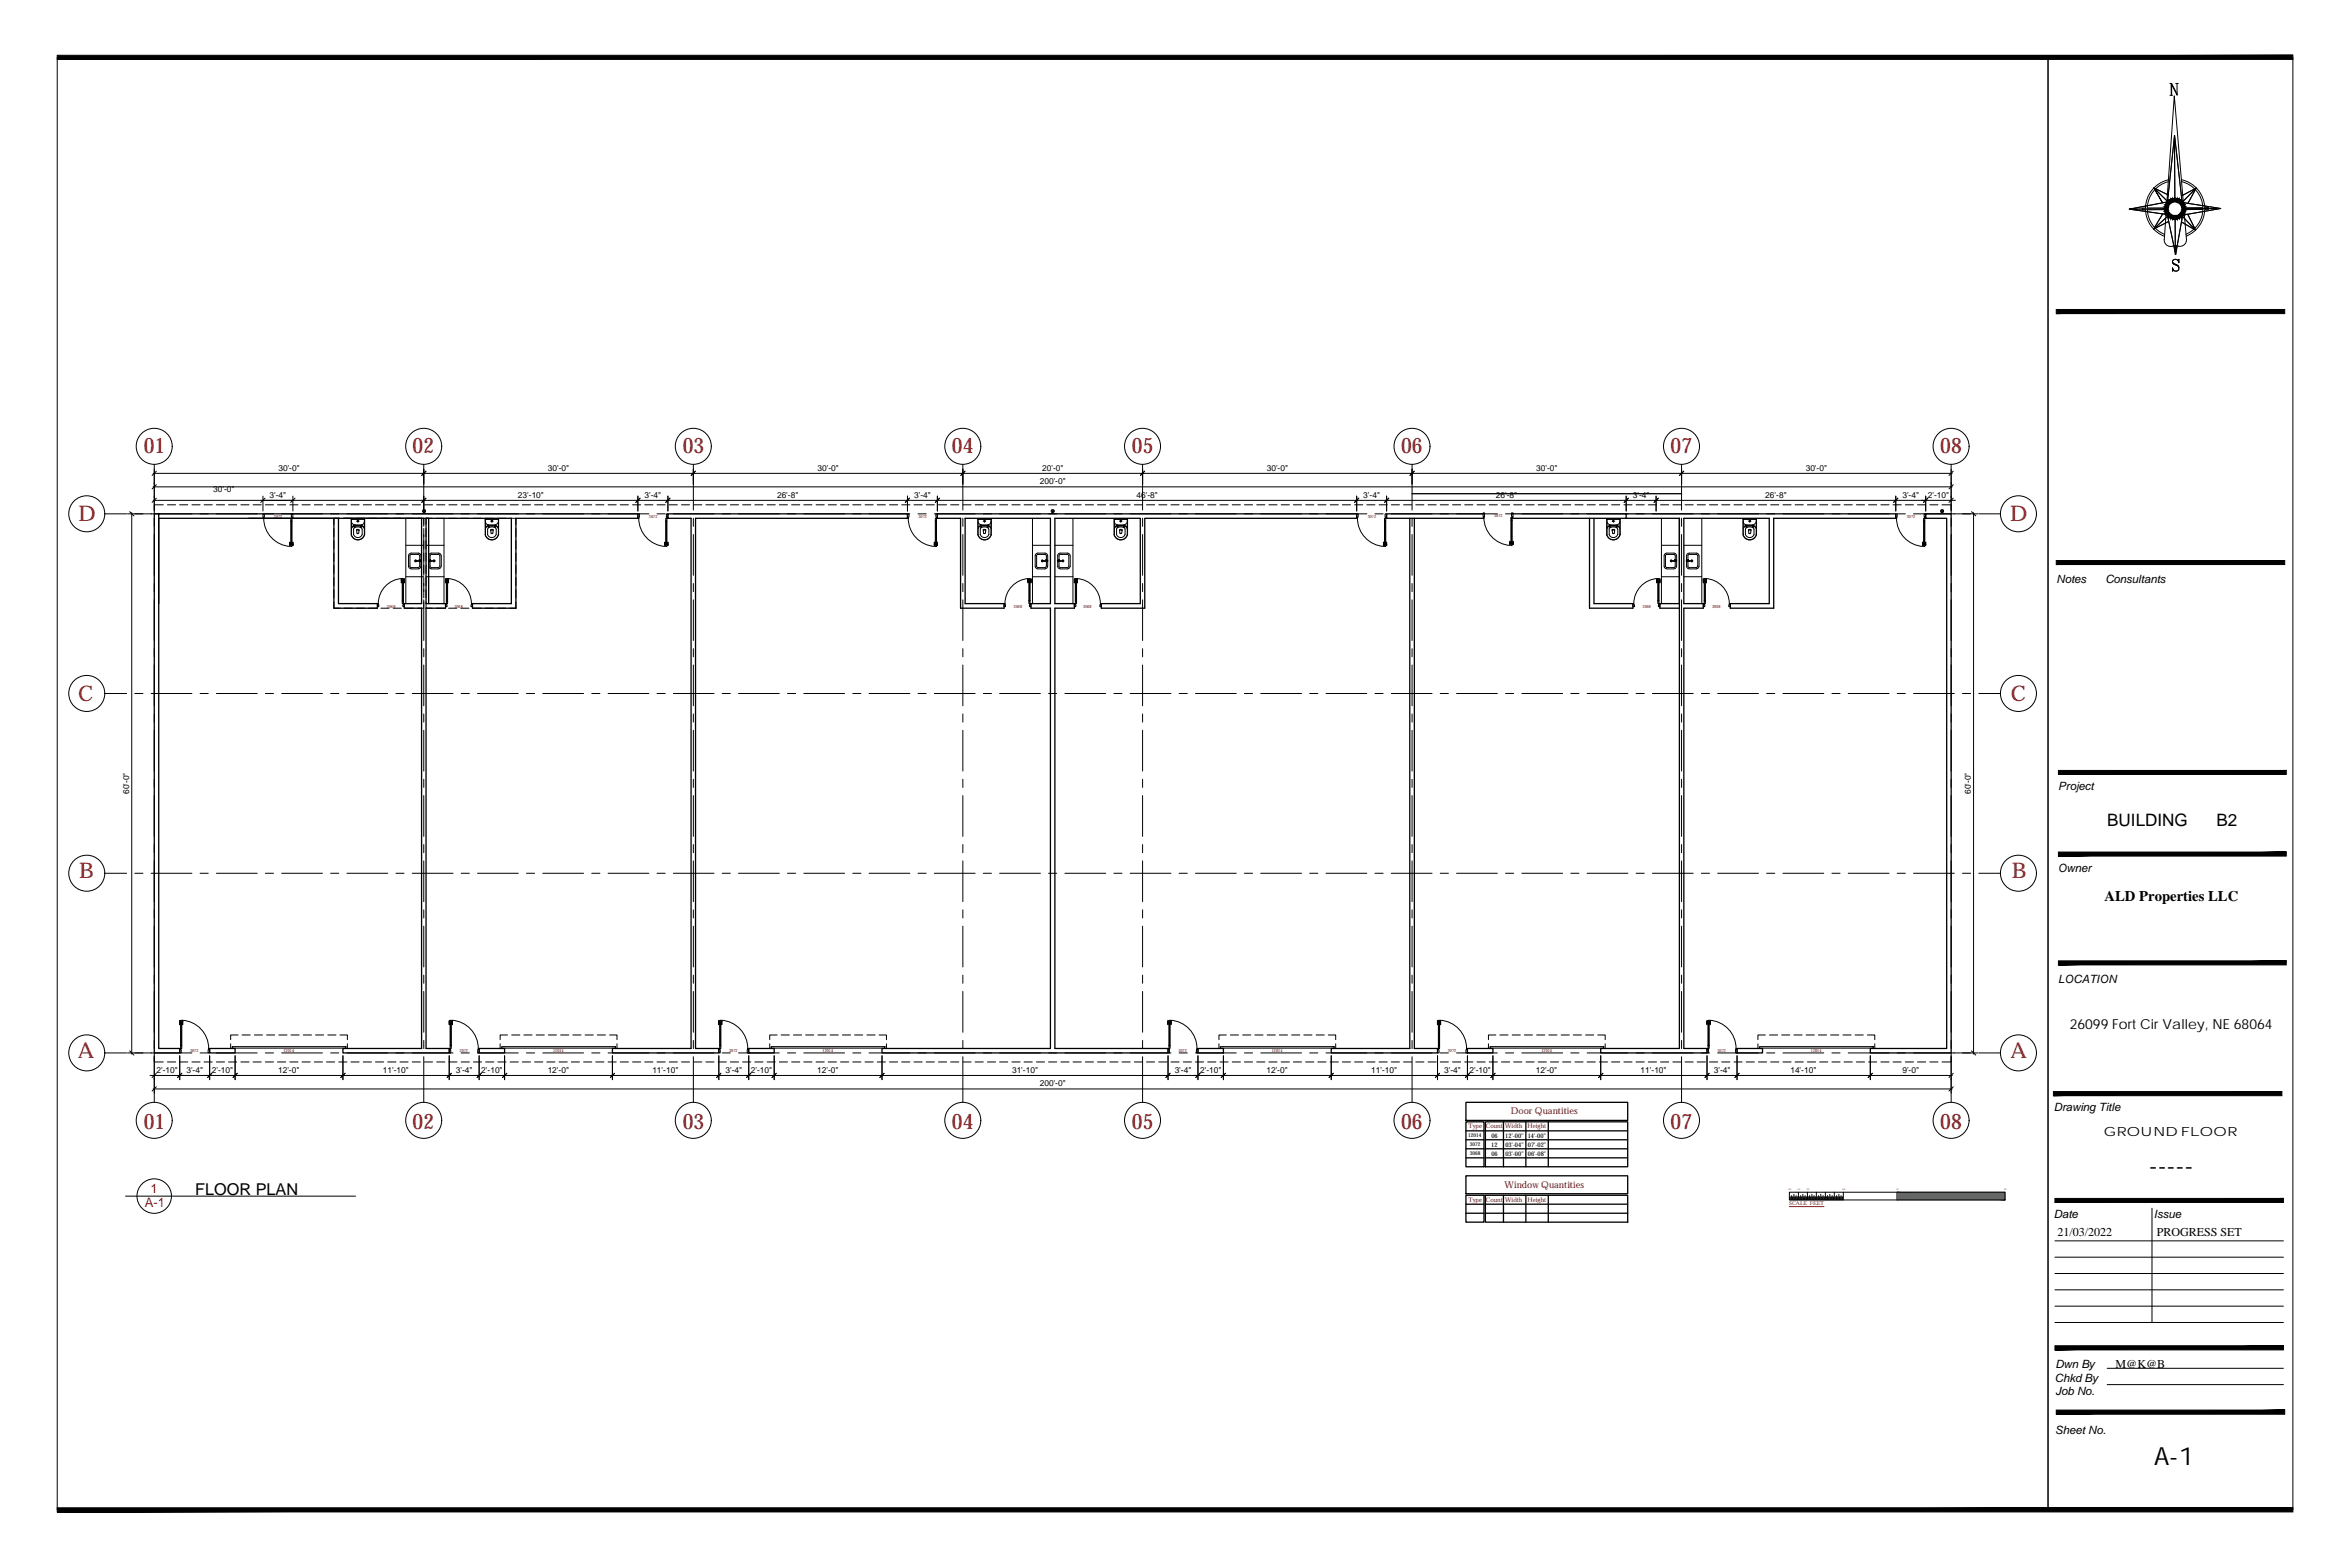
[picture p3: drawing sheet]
<svg xmlns="http://www.w3.org/2000/svg" width="914mm" height="610mm" viewBox="0 0 914 610" stroke-linecap="round" stroke-linejoin="round" font-family="sans-serif">
<defs><g id="words">
<text font-size="9.7" x="838.2" y="569.9">A-1</text>
<text font-size="9.5" x="836.1" y="456.6">-----</text>
<g font-size="8.4" fill="#991b1e">
<text x="56" y="176.1">01</text>
<text x="160.6" y="176.1">02</text>
<text x="265.6" y="176.1">03</text>
<text x="370.4" y="176.1">04</text>
<text x="440.4" y="176.2">05</text>
<text x="545.2" y="176.1">06</text>
<text x="650" y="176.1">07</text>
<text x="755" y="176.1">08</text>
<text x="30.5" y="202.7">D</text>
<text x="782.2" y="202.7">D</text>
<text x="30.4" y="272.8">C</text>
<text x="782.5" y="272.8">C</text>
<text x="30.8" y="341.8">B</text>
<text x="782.8" y="341.8">B</text>
<text x="30.3" y="411.6">A</text>
<text x="782.4" y="411.6">A</text>
<text x="56" y="439.2">01</text>
<text x="160.6" y="439.2">02</text>
<text x="265.6" y="439.2">03</text>
<text x="370.4" y="439.2">04</text>
<text x="440.4" y="439.2">05</text>
<text x="545.2" y="439.2">06</text>
<text x="650" y="439.2">07</text>
<text x="755" y="439.2">08</text>
</g>
<g font-size="6.7">
<text x="819.9" y="321.3">BUILDING</text>
<text x="862.4" y="321.3">B2</text>
</g>
<text font-size="6.3" x="75.9" y="464.7">FLOOR PLAN</text>
<text font-size="5.7" x="818.9" y="350.6">ALD Properties LLC</text>
<text font-size="5.4" x="805.3" y="400.2">26099 Fort Cir Valley, NE 68064</text>
<g font-size="5.1" fill="#991b1e">
<text x="58.5" y="464.1">1</text>
<text x="56.4" y="469.7">A-1</text>
</g>
<text font-size="4.9" x="818.6" y="442">GROUND FLOOR</text>
<g font-size="4.7">
<text x="800.5" y="480.8">21/03/2022</text>
<text x="839.2" y="480.7">PROGRESS SET</text>
<text x="823.2" y="532.2">M@K@B</text>
</g>
<g font-size="4.4">
<text x="800.2" y="226.9">Notes</text>
<text x="819.2" y="226.9">Consultants</text>
<text x="800.9" y="307.3">Project</text>
<text x="800.7" y="339">Owner</text>
<text x="800.9" y="382.5">LOCATION</text>
<text x="799.2" y="432.3">Drawing Title</text>
<text x="799.2" y="473.8">Date</text>
<text x="838.1" y="473.8">Issue</text>
<text x="799.8" y="532.1">Dwn By</text>
<text x="799.5" y="537.5">Chkd By</text>
<text x="799.8" y="542.8">Job No.</text>
<text x="799.7" y="557.9">Sheet No.</text>
</g>
<g font-size="3.7" fill="#991b1e">
<text x="587.8" y="433.4">Door Quantities</text>
<text x="585.5" y="462">Window Quantities</text>
</g>
<g font-size="3.3">
<text x="108.3" y="183.1">30'-0&quot;</text>
<text x="213.2" y="183.1">30'-0&quot;</text>
<text x="318.1" y="183.1">30'-0&quot;</text>
<text x="405.5" y="183.1">20'-0&quot;</text>
<text x="492.9" y="183.1">30'-0&quot;</text>
<text x="597.7" y="183.1">30'-0&quot;</text>
<text x="702.6" y="183.1">30'-0&quot;</text>
<text x="83" y="191.5">30'-0&quot;</text>
<text x="404.6" y="188.4">200'-0&quot;</text>
<text x="104.9" y="193.6">3'-4&quot;</text>
<text x="201.5" y="193.6">23'-10&quot;</text>
<text x="250.8" y="193.6">3'-4&quot;</text>
<text x="302.3" y="193.6">26'-8&quot;</text>
<text x="355.7" y="193.6">3'-4&quot;</text>
<text x="442.2" y="193.6">46'-8&quot;</text>
<text x="530.5" y="193.6">3'-4&quot;</text>
<text x="582" y="193.6">26'-8&quot;</text>
<text x="635.3" y="193.6">3'-4&quot;</text>
<text x="686.9" y="193.6">26'-8&quot;</text>
<text x="740.2" y="193.6">3'-4&quot;</text>
<text x="750.1" y="193.6">2'-10&quot;</text>
<text x="50.3" y="308.9" transform="rotate(-90 50.3 308.9)">60'-0&quot;</text>
<text x="766.9" y="308.9" transform="rotate(-90 766.9 308.9)">60'-0&quot;</text>
<text x="60.9" y="417.4">2'-10&quot;</text>
<text x="72.5" y="417.4">3'-4&quot;</text>
<text x="82.4" y="417.4">2'-10&quot;</text>
<text x="108.2" y="417.4">12'-0&quot;</text>
<text x="149" y="417.4">11'-10&quot;</text>
<text x="177.4" y="417.4">3'-4&quot;</text>
<text x="187.3" y="417.4">2'-10&quot;</text>
<text x="213.1" y="417.4">12'-0&quot;</text>
<text x="253.8" y="417.4">11'-10&quot;</text>
<text x="282.3" y="417.4">3'-4&quot;</text>
<text x="292.2" y="417.4">2'-10&quot;</text>
<text x="318" y="417.4">12'-0&quot;</text>
<text x="393.8" y="417.4">31'-10&quot;</text>
<text x="457.1" y="417.4">3'-4&quot;</text>
<text x="467" y="417.4">2'-10&quot;</text>
<text x="492.8" y="417.4">12'-0&quot;</text>
<text x="533.5" y="417.4">11'-10&quot;</text>
<text x="561.9" y="417.4">3'-4&quot;</text>
<text x="571.8" y="417.4">2'-10&quot;</text>
<text x="597.6" y="417.4">12'-0&quot;</text>
<text x="638.4" y="417.4">11'-10&quot;</text>
<text x="666.8" y="417.4">3'-4&quot;</text>
<text x="696.6" y="417.4">14'-10&quot;</text>
<text x="740.2" y="417.4">9'-0&quot;</text>
<text x="404.6" y="422.6">200'-0&quot;</text>
</g>
<g font-size="2.5" fill="#991b1e">
<text x="571.4" y="439">Type</text>
<text x="578.1" y="439">Count</text>
<text x="585.7" y="439">Width</text>
<text x="594.4" y="439">Height</text>
<text x="571.4" y="467.5">Type</text>
<text x="578.1" y="467.5">Count</text>
<text x="585.7" y="467.5">Width</text>
<text x="594.4" y="467.5">Height</text>
</g>
<g font-size="2.5">
<text x="580.3" y="442.6">06</text>
<text x="585.7" y="442.6">12'-00''</text>
<text x="594.4" y="442.6">14'-00''</text>
<text x="580.2" y="446.1">12</text>
<text x="580.3" y="449.6">06</text>
<text x="585.8" y="446">03'-04''</text>
<text x="585.8" y="449.5">03'-00''</text>
<text x="594.5" y="446">07'-02''</text>
<text x="594.5" y="449.5">06'-08''</text>
</g>
<g font-size="2.1">
<text x="571.3" y="442.3">12014</text>
<text x="571.9" y="445.8">3072</text>
<text x="571.9" y="449.3">3068</text>
</g>
<text font-size="2.1" fill="#991b1e" x="696.2" y="468.8">SCALE FEET</text>
<g font-size="1.7" fill="#991b1e">
<text x="106.6" y="201.4">3072</text>
<text x="252.5" y="201.4">3072</text>
<text x="357.4" y="201.4">3072</text>
<text x="532.2" y="201.4">3072</text>
<text x="581.4" y="201">3072</text>
<text x="741.9" y="201.4">3072</text>
<text x="150.6" y="236.6">3068</text>
<text x="176.8" y="236.6">3068</text>
<text x="394.4" y="236.6">3068</text>
<text x="421.5" y="236.6">3068</text>
<text x="639.1" y="236.6">3068</text>
<text x="666.2" y="236.6">3068</text>
<text x="74" y="409.3">3072</text>
<text x="110.3" y="409.3">12014</text>
<text x="178.8" y="409.3">3072</text>
<text x="215.2" y="409.3">12014</text>
<text x="283.7" y="409.3">3072</text>
<text x="320.1" y="409.3">12014</text>
<text x="458.5" y="409.3">3072</text>
<text x="494.9" y="409.3">12014</text>
<text x="563.4" y="409.3">3072</text>
<text x="599.8" y="409.3">12014</text>
<text x="668.3" y="409.3">3072</text>
<text x="704.6" y="409.3">12014</text>
</g>
<g font-size=".8" fill="#991b1e">
<text x="696" y="462.7">0.0</text>
<text x="699.4" y="462.7">1.0'</text>
<text x="703" y="462.7">2.0'</text>
<text x="717" y="462.7">6.0'</text>
<text x="737.9" y="462.7">12'</text>
<text x="779.9" y="462.7">24'</text>
</g>
</g></defs>
<!-- layer: axis -->
<g fill="none" stroke="#000" stroke-width=".39">
<path d="M40.8 199.9h8.5M52.5 199.9h3.1M58.8 199.9h15.9M60 180.6v17.8M77.9 199.9h3.1M84.2 199.9h15.9M103.3 199.9h3.1M109.6 199.9h15.9M128.7 199.9h3.1M135 199.9h15.9M154.1 199.9h3.1M160.4 199.9h15.9"/>
<path d="M164.9 180.6v17.8M179.5 199.9h3.1M185.8 199.9h15.9M204.9 199.9h3.1M211.2 199.9h15.9M230.3 199.9h3.1M236.6 199.9h15.9M255.7 199.9h3.1M262 199.9h15.8M269.8 180.6v17.8M281 199.9h3.2M287.4 199.9h15.8"/>
<path d="M306.4 199.9h3.2M312.8 199.9h15.8M331.8 199.9h3.2M338.2 199.9h15.8M357.2 199.9h3.2M363.6 199.9h15.8M374.7 180.6v17.8M382.6 199.9h3.2M389 199.9h15.8M408 199.9h3.2M414.4 199.9h15.8M433.4 199.9h3.2"/>
<path d="M439.8 199.9h15.8M444.6 180.6v17.8M458.8 199.9h3.2M465.2 199.9h15.8M484.2 199.9h3.2M490.6 199.9h15.8M509.6 199.9h3.2M516 199.9h15.8M535 199.9h3.2M541.4 199.9h15.8M549.4 180.6v17.8M560.4 199.9h3.2"/>
<path d="M566.8 199.9h15.8M585.8 199.9h3.2M592.2 199.9h15.8M611.2 199.9h3.2M617.6 199.9h15.8M636.6 199.9h3.2M643 199.9h15.8M654.3 180.6v17.8M662 199.9h3.2M668.4 199.9h15.8M687.4 199.9h3.2M693.8 199.9h15.8"/>
<path d="M712.8 199.9h3.2M719.2 199.9h15.8M738.2 199.9h3.2M744.6 199.9h15.8M759.2 180.6v17.8M763.6 199.9h3.2M770 199.9h8.4M60 201.6v3.2M60 207.9v15.9M164.9 201.6v3.2M164.9 207.9v15.9M269.8 201.6v3.2"/>
<path d="M269.8 207.9v15.9M374.7 201.6v3.2M374.7 207.9v15.9M444.6 201.6v3.2M444.6 207.9v15.9M549.4 201.6v3.2M549.4 207.9v15.9M654.3 201.6v3.2M654.3 207.9v15.9M759.2 201.6v3.2M759.2 207.9v15.9M60 227v3.2"/>
<path d="M60 233.3v15.9M164.9 227v3.2M164.9 233.3v15.9M269.8 227v3.2M269.8 233.3v15.9M374.7 227v3.2M374.7 233.3v15.9M444.6 227v3.2M444.6 233.3v15.9M549.4 227v3.2M549.4 233.3v15.9M654.3 227v3.2"/>
<path d="M654.3 233.3v15.9M759.2 227v3.2M759.2 233.3v15.9M60 252.3v3.2M60 258.7v15.9M164.9 252.3v3.2M164.9 258.7v15.9M269.8 252.3v3.2M269.8 258.7v15.9M374.7 252.3v3.2M374.7 258.7v15.9M444.6 252.3v3.2"/>
<path d="M444.6 258.7v15.9M549.4 252.3v3.2M549.4 258.7v15.9M654.3 252.3v3.2M654.3 258.7v15.9M759.2 252.3v3.2M759.2 258.7v15.9M40.8 269.8h8.5M52.5 269.8h3.1M58.8 269.8h15.9M60 277.7v3.2M77.9 269.8h3.1"/>
<path d="M84.2 269.8h15.9M103.3 269.8h3.1M109.6 269.8h15.9M128.7 269.8h3.1M135 269.8h15.9M154.1 269.8h3.1M160.4 269.8h15.9M164.9 277.7v3.2M179.5 269.8h3.1M185.8 269.8h15.9M204.9 269.8h3.1M211.2 269.8h15.9"/>
<path d="M230.3 269.8h3.1M236.6 269.8h15.9M255.7 269.8h3.1M262 269.8h15.8M269.8 277.7v3.2M281 269.8h3.2M287.4 269.8h15.8M306.4 269.8h3.2M312.8 269.8h15.8M331.8 269.8h3.2M338.2 269.8h15.8M357.2 269.8h3.2"/>
<path d="M363.6 269.8h15.8M374.7 277.7v3.2M382.6 269.8h3.2M389 269.8h15.8M408 269.8h3.2M414.4 269.8h15.8M433.4 269.8h3.2M439.8 269.8h15.8M444.6 277.7v3.2M458.8 269.8h3.2M465.2 269.8h15.8M484.2 269.8h3.2"/>
<path d="M490.6 269.8h15.8M509.6 269.8h3.2M516 269.8h15.8M535 269.8h3.2M541.4 269.8h15.8M549.4 277.7v3.2M560.4 269.8h3.2M566.8 269.8h15.8M585.8 269.8h3.2M592.2 269.8h15.8M611.2 269.8h3.2M617.6 269.8h15.8"/>
<path d="M636.6 269.8h3.2M643 269.8h15.8M654.3 277.7v3.2M662 269.8h3.2M668.4 269.8h15.8M687.4 269.8h3.2M693.8 269.8h15.8M712.8 269.8h3.2M719.2 269.8h15.8M738.2 269.8h3.2M744.6 269.8h15.8M759.2 277.7v3.2"/>
<path d="M763.6 269.8h3.2M770 269.8h8.4M60 284.1v15.9M164.9 284.1v15.9M269.8 284.1v15.9M374.7 284.1v15.9M444.6 284.1v15.9M549.4 284.1v15.9M654.3 284.1v15.9M759.2 284.1v15.9M60 303.1v3.2M60 309.5v15.9"/>
<path d="M164.9 303.1v3.2M164.9 309.5v15.9M269.8 303.1v3.2M269.8 309.5v15.9M374.7 303.1v3.2M374.7 309.5v15.9M444.6 303.1v3.2M444.6 309.5v15.9M549.4 303.1v3.2M549.4 309.5v15.9M654.3 303.1v3.2M654.3 309.5v15.9"/>
<path d="M759.2 303.1v3.2M759.2 309.5v15.9M40.8 339.7h8.5M52.5 339.7h3.1M58.8 339.7h15.9M60 328.5v3.2M60 334.9v15.9M77.9 339.7h3.1M84.2 339.7h15.9M103.3 339.7h3.1M109.6 339.7h15.9M128.7 339.7h3.1"/>
<path d="M135 339.7h15.9M154.1 339.7h3.1M160.4 339.7h15.9M164.9 328.5v3.2M164.9 334.9v15.9M179.5 339.7h3.1M185.8 339.7h15.9M204.9 339.7h3.1M211.2 339.7h15.9M230.3 339.7h3.1M236.6 339.7h15.9M255.7 339.7h3.1"/>
<path d="M262 339.7h15.8M269.8 328.5v3.2M269.8 334.9v15.9M281 339.7h3.2M287.4 339.7h15.8M306.4 339.7h3.2M312.8 339.7h15.8M331.8 339.7h3.2M338.2 339.7h15.8M357.2 339.7h3.2M363.6 339.7h15.8M374.7 328.5v3.2"/>
<path d="M374.7 334.9v15.9M382.6 339.7h3.2M389 339.7h15.8M408 339.7h3.2M414.4 339.7h15.8M433.4 339.7h3.2M439.8 339.7h15.8M444.6 328.5v3.2M444.6 334.9v15.9M458.8 339.7h3.2M465.2 339.7h15.8M484.2 339.7h3.2"/>
<path d="M490.6 339.7h15.8M509.6 339.7h3.2M516 339.7h15.8M535 339.7h3.2M541.4 339.7h15.8M549.4 328.5v3.2M549.4 334.9v15.9M560.4 339.7h3.2M566.8 339.7h15.8M585.8 339.7h3.2M592.2 339.7h15.8M611.2 339.7h3.2"/>
<path d="M617.6 339.7h15.8M636.6 339.7h3.2M643 339.7h15.8M654.3 328.5v3.2M654.3 334.9v15.9M662 339.7h3.2M668.4 339.7h15.8M687.4 339.7h3.2M693.8 339.7h15.8M712.8 339.7h3.2M719.2 339.7h15.8M738.2 339.7h3.2"/>
<path d="M744.6 339.7h15.8M759.2 328.5v3.2M759.2 334.9v15.9M763.6 339.7h3.2M770 339.7h8.4M60 353.9v3.2M164.9 353.9v3.2M269.8 353.9v3.2M374.7 353.9v3.2M444.6 353.9v3.2M549.4 353.9v3.2M654.3 353.9v3.2"/>
<path d="M759.2 353.9v3.2M60 360.3v15.9M60 379.3v3.2M164.9 360.3v15.9M164.9 379.3v3.2M269.8 360.3v15.9M269.8 379.3v3.2M374.7 360.3v15.9M374.7 379.3v3.2M444.6 360.3v15.9M444.6 379.3v3.2M549.4 360.3v15.9"/>
<path d="M549.4 379.3v3.2M654.3 360.3v15.9M654.3 379.3v3.2M759.2 360.3v15.9M759.2 379.3v3.2M60 385.7v15.9M164.9 385.7v15.9M269.8 385.7v15.9M374.7 385.7v15.9M444.6 385.7v15.9M549.4 385.7v15.9M654.3 385.7v15.9"/>
<path d="M759.2 385.7v15.9M40.8 409.6h8.5M52.5 409.6h3.1M58.8 409.6h15.9M60 404.7v3.2M60 411.1v17.7M77.9 409.6h3.1M84.2 409.6h15.9M103.3 409.6h3.1M109.6 409.6h15.9M128.7 409.6h3.1M135 409.6h15.9"/>
<path d="M154.1 409.6h3.1M160.4 409.6h15.9M164.9 404.7v3.2M164.9 411.1v17.7M179.5 409.6h3.1M185.8 409.6h15.9M204.9 409.6h3.1M211.2 409.6h15.9M230.3 409.6h3.1M236.6 409.6h15.9M255.7 409.6h3.1M262 409.6h15.8"/>
<path d="M269.8 404.7v3.2M269.8 411.1v17.7M281 409.6h3.2M287.4 409.6h15.8M306.4 409.6h3.2M312.8 409.6h15.8M331.8 409.6h3.2M338.2 409.6h15.8M357.2 409.6h3.2M363.6 409.6h15.8M374.7 404.7v3.2M374.7 411.1v17.7"/>
<path d="M382.6 409.6h3.2M389 409.6h15.8M408 409.6h3.2M414.4 409.6h15.8M433.4 409.6h3.2M439.8 409.6h15.8M444.6 404.7v3.2M444.6 411.1v17.7M458.8 409.6h3.2M465.2 409.6h15.8M484.2 409.6h3.2M490.6 409.6h15.8"/>
<path d="M509.6 409.6h3.2M516 409.6h15.8M535 409.6h3.2M541.4 409.6h15.8M549.4 404.7v3.2M549.4 411.1v17.7M560.4 409.6h3.2M566.8 409.6h15.8M585.8 409.6h3.2M592.2 409.6h15.8M611.2 409.6h3.2M617.6 409.6h15.8"/>
<path d="M636.6 409.6h3.2M643 409.6h15.8M654.3 404.7v3.2M654.3 411.1v17.7M662 409.6h3.2M668.4 409.6h15.8M687.4 409.6h3.2M693.8 409.6h15.8M712.8 409.6h3.2M719.2 409.6h15.8M738.2 409.6h3.2M744.6 409.6h15.8"/>
<path d="M759.2 404.7v3.2M759.2 411.1v17.7M763.6 409.6h3.2M770 409.6h8.4"/>
</g>
<!-- layer: DOOR 1 -->
<g fill="none" stroke="#000" stroke-width=".39">
<path d="M102.3 199.9h.6l-.2 1.7h-.4zM113.4 199.9h.6v1.7h-.4v-.4h-.2zM248.2 199.9h.6l-.2 1.7h-.4zM259.3 199.9h.6v1.7h-.4l-.2-.4zM353.1 199.9h.6l-.3 1.7h-.3zM364.2 199.9h.5v1.7h-.3v-.4h-.2zM527.9 199.9h.6l-.3 1.7h-.3zM538.9 199.9h.6v1.7h-.3v-.4h-.3zM577.1 199.5h.5l-.2 1.8h-.3zM588.1 199.5h.6v1.8h-.3v-.5h-.3zM737.7 199.9h.5l-.2 1.7h-.3zM748.7 199.9h.6v1.7h-.3v-.4h-.3z"/>
<path d="M102.6 201.6a11 11 0 0 0 10.3 11M112.8 212.1h.1M112.8 211.9l-.1-1v1.2M112.9 211.9h.1M112.9 212.1h.1M112.9 211.9l.3 .2M113.2 211.4h.4v1.2h-.4zM113.2 201.6h.4v1.2h-.4zM113.2 211.9l-.4 .2M113.2 202.8v8.6M113.2 202.8l.1 .1M113.3 211.3l-.1 .1"/>
<path d="M113.4 202.7v8.8M113.4 211.3l.1 .1M113.5 202.8l-.1 .1M113.6 211.9l.4 .2M113.6 212.1h.3M113.6 202.8v8.6M113.9 211.9v.2M113.9 211.9h.1M113.9 211.9l.1-1v1.2M113.9 212.1h.1M114 212.1h.1M248.5 201.6a11 11 0 0 0 10.3 11"/>
<path d="M258.7 212.1h.1M258.7 211.9v-1v1.2M258.8 211.9h.1M258.8 212.1h.1M258.8 212.1h.2M258.8 211.9v.2M259 211.4h.5v1.2h-.5zM259 201.6h.5v1.2h-.5zM259 211.9l-.3 .2M259 202.8v8.6M259.1 202.8l.1 .1M259.2 211.3l-.1 .1"/>
<path d="M259.2 202.7v8.8M259.3 211.3l.1 .1M259.3 202.7v8.8M259.4 202.8l-.1 .1M259.5 211.9l.4 .2M259.5 212.1h.3M259.5 202.8v8.6M259.8 211.9h.1M259.8 212.1h.1M259.8 211.9v.2M259.8 211.9l.1-1v1.2M259.9 212.1h.1"/>
<path d="M353.4 201.6a11 11 0 0 0 10.3 11M363.6 212.1h.1M363.6 211.9l-.1-1v1.2M363.6 211.9h.1M363.7 211.9l.2 .2M363.9 211.4h.5v1.2h-.5zM363.9 201.6h.5v1.2h-.5zM363.9 211.9l-.3 .2M363.9 202.8v8.6M364 202.8l.1 .1M364.1 211.3l-.1 .1M364.2 202.7v8.8"/>
<path d="M364.2 211.3l.1 .1M364.3 202.8l-.1 .1M364.4 211.9l.4 .2M364.4 212.1h.3M364.4 202.8v8.6M364.7 211.9v.2M364.7 211.9h.1M364.7 211.9l.1-1v1.2M364.7 212.1h.1M364.8 212.1h.1M528.2 201.6a11 11 0 0 0 10.3 11M538.4 212.1h.1"/>
<path d="M538.4 211.9l-.1-1v1.2M538.4 211.9h.1M538.5 211.9l.2 .2M538.7 211.4h.5v1.2h-.5zM538.7 201.6h.5v1.2h-.5zM538.7 211.9l-.3 .2M538.7 202.8v8.6M538.8 211.4h.3M538.8 202.8l.1 .1M538.9 202.7v8.8M539 202.7v8.8M539.1 202.8l-.1 .1"/>
<path d="M539.2 211.9l.4 .2M539.2 212.1h.3M539.2 202.8v8.6M539.5 211.9v.2M539.5 211.9h.1M539.5 211.9l.1-1v1.2M539.5 212.1h.1M539.6 212.1h.1M577.4 201.2a11 11 0 0 0 10.3 11M587.5 211.8h.1M587.6 211.5l-.1-1v1.3M587.6 211.5h.1"/>
<path d="M587.6 211.8h.1M587.6 211.7h.3M587.6 211.6v.2M587.9 211.1h.5v1.1h-.5zM587.9 201.3h.5v1.1h-.5zM587.9 211.6l-.4 .2M588.1 210.9l-.1 .1M588.1 202.5l-.2 8.6M588.1 202.3v8.9M588.2 210.9l.1 .1M588.3 202.4l-.1 .1M588.4 211.6l.3 .2"/>
<path d="M588.4 202.4v8.7M588.4 211.7h.2M588.6 211.5h.1M588.6 211.8h.1M588.6 211.6v.2M588.7 211.5l.1-1v1.3M588.7 211.8h.1M738 201.6a11 11 0 0 0 10.2 11M748.1 212.1h.1M748.2 211.9l-.1-1v1.2M748.2 211.9h.1M748.2 212.1h.3"/>
<path d="M748.2 211.9v.2M748.5 211.4h.5v1.2h-.5zM748.5 202.8l.1 8.5M748.5 201.6h.5v1.2h-.5zM748.5 211.9l-.4 .2M748.5 202.8l.1 .1M748.7 202.7v8.8M748.7 211.3l.1 .1M748.8 202.8l-.1 .1M749 211.9l.3 .2M749 202.8v8.6M749 212.1h.2"/>
<path d="M749.2 211.9h.1M749.2 212.1h.1M749.2 211.9v.2M749.3 211.9v-1v1.2M749.3 212.1h.1M146.9 234.8h.3l.2 1.2h-.5zM156.1 225.5v1.3l.1-1.1M156.1 225.5h.1M156.1 225.5l.4 .2M156.2 225.7h.1M156.2 225.5h.1M156.3 225.6h.2"/>
<path d="M156.3 225.5v.2M156.4 225.1a9.8 9.8 0 0 0-9.2 9.6M156.5 225h.5v1.2h-.5zM156.5 233.7h.5v1.1h-.5zM156.5 226.2v7.5M156.6 226.2l.1 .1M156.6 233.6h.2M156.7 226.1v7.7M156.8 226.2l-.1 .1M157 234.8h.3v1.2h-.5zM157 225.6h.2M157 226.2v7.5"/>
<path d="M157.2 225.5v.2M157.3 225.7h.1M157.3 225.5h.1M157.4 225.5v1.3l-.1-1.1M157.4 225.5h.1M157.4 225.5l-.4 .2M173.3 225.5v1.3l.1-1.1M173.3 225.5h.1M173.3 225.5l.4 .2M173.4 234.8h.3v.5h.2v.7h-.5zM173.4 225.7h.1M173.4 225.5h.1"/>
<path d="M173.4 225.6h.3M173.4 225.5v.2M173.7 225h.5v1.2h-.5zM173.7 226.2l.1 7.4h.2M173.7 233.7h.5v1.1h-.5zM173.8 226.2h.2M173.9 226.1v7.7M174.2 225.6h.2M174.2 226.2v7.5M174.3 225.1a9.8 9.8 0 0 1 9.1 9.6M174.4 225.5v.2M174.5 225.7h.1"/>
<path d="M174.5 225.5h.1M174.5 225.5v1.3v-1.1M174.5 225.5l-.3 .2M183.5 234.8h.4v1.2h-.6zM390.7 234.8h.3l.2 1.2h-.5zM400 225.5v1.3l.1-1.1M400 225.5h.1M400 225.5l.3 .2M400.1 225.7h.1M400.1 225.5h.1M400.1 225.6h.2M400.1 225.5v.2"/>
<path d="M400.2 225.1a9.8 9.8 0 0 0-9.2 9.6M400.3 225h.5v1.2h-.5zM400.3 226.2l.1 7.4h.3M400.3 233.7h.5v1.1h-.5zM400.4 226.2h.3M400.6 226.1v7.7M400.8 234.8h.4v1.2h-.6zM400.8 225.6h.3M400.8 226.2v7.5M401.1 225.5v.2M401.1 225.7h.1M401.1 225.5h.1"/>
<path d="M401.2 225.5v1.3l-.1-1.1M401.2 225.5h.1M401.2 225.5l-.4 .2M418 225.5v1.3l.1-1.1M418 234.8h.4l.2 1.2h-.6zM418 225.5h.1M418 225.5l.4 .2M418.1 225.7h.1M418.1 225.5h.1M418.1 225.6h.3M418.1 225.5v.2M418.4 225h.5v1.2h-.5z"/>
<path d="M418.4 233.7h.5v1.1h-.5zM418.4 226.2v7.5M418.5 226.2l.1 .1M418.6 233.6h-.1M418.6 226.1v7.7M418.6 233.6h.2M418.7 226.1v7.7M418.8 226.2l-.2 .1M418.9 226.2v7.5M418.9 225.6h.2M419 225.1a9.8 9.8 0 0 1 9.2 9.6M419.1 225.7h.1"/>
<path d="M419.1 225.5h.1M419.1 225.5v.2M419.2 225.5h.1M419.2 225.5l-.3 .2M419.3 225.5v1.3l-.1-1.1M428.2 234.8h.3v1.2h-.6zM635.4 234.8h.3v.5h.3v.7h-.6zM644.7 225.5v1.3v-1.1M644.7 225.5h.1M644.7 225.5l.4 .2M644.8 225.7h.1M644.8 225.5h.1"/>
<path d="M644.8 225.6h.3M644.8 225.5v.2M644.9 225.1a9.8 9.8 0 0 0-9.2 9.6M645.1 225h.4v1.2h-.4zM645.1 233.7h.4v1.1h-.4zM645.1 226.2v7.5M645.1 226.2l.1 .1M645.2 233.6h-.1M645.2 226.1v7.7M645.3 233.6h.1M645.3 226.1v7.7M645.4 226.2l-.1 .1"/>
<path d="M645.5 234.8h.4v1.2h-.6zM645.5 225.6h.3M645.5 226.2v7.5M645.8 225.7h.1M645.8 225.5h.1M645.8 225.5v.2M645.9 225.5h.1M645.9 225.5l-.4 .2M645.9 225.5v1.3l-.1-1.1M662.7 225.5v1.3l.1-1.1M662.7 225.5h.1M662.7 225.5l.4 .2"/>
<path d="M662.8 234.8h.3v.5h.3v.7h-.6zM662.8 225.7h.1M662.8 225.5h.1M662.9 225.6h.2M662.9 225.5v.2M663.1 225h.5v1.2h-.5zM663.1 233.7h.5v1.1h-.5zM663.1 226.2v7.5M663.2 226.2l.1 .1M663.3 233.6h-.1M663.3 226.1v7.7M663.4 233.6h.1"/>
<path d="M663.5 226.2l-.1 .1M663.6 225.6h.2M663.6 226.2v7.5M663.7 225.1a9.8 9.8 0 0 1 9.2 9.6M663.8 225.5v.2M663.9 225.7h.1M664 225.5h.1M664 225.5l-.4 .2M664 225.5v1.3l-.1-1.1M672.9 234.8h.4v1.2h-.6zM69.9 397.4v1.3l.1-1.1M69.9 397.4h.1"/>
<path d="M69.9 397.4l.4 .2M70 397.6h.1M70 397.4h.1M70 397.4h.3M70 397.4v.2M70.3 396.9h.4v1.2h-.4zM70.3 398.1v8.6M70.4 398.1h.1M70.5 398v8.8M70.6 398.1h-.1M70.7 398.1v8.6M70.7 397.4h.3"/>
<path d="M70.9 396.9a11 11 0 0 1 10.3 10.9M71 397.4v.2M71 397.6h.1M71 397.4h.1M71.1 397.4v1.3l-.1-1.1M71.1 397.4h.1M71.1 397.4l-.4 .2M174.8 397.4v1.3v-1.1M174.8 397.4h.1M174.8 397.4l.3 .2M174.9 397.6h.1M174.9 397.4h.1"/>
<path d="M174.9 397.4h.2M174.9 397.4v.2M175.1 396.9h.5v1.2h-.5zM175.1 398.1v8.6M175.2 398.1h.1M175.3 398v8.8M175.5 398.1h-.1M175.6 397.4h.3M175.6 398.1v8.6M175.8 396.9a11 11 0 0 1 10.3 10.9M175.9 397.6h.1M175.9 397.4h.1"/>
<path d="M175.9 397.4v.2M176 397.4h.1M176 397.4l-.4 .2M176 397.4v1.3l-.1-1.1M279.6 397.4v1.3l.1-1.1M279.7 397.4h.1M279.7 397.4l.3 .2M279.7 397.6h.1M279.8 397.4h.2M279.8 397.4v.2M280 396.9h.5v1.2h-.5zM280 398.1v8.6"/>
<path d="M280.1 398.1h.3M280.2 398v8.8M280.5 397.4h.3M280.5 398.1v8.6M280.7 396.9a11 11 0 0 1 10.3 10.9M280.8 397.4v.2M280.8 397.6h.1M280.9 397.4v1.3l-.1-1.1M280.9 397.4h.1M280.9 397.4l-.4 .2M454.4 397.4v1.3l.1-1.1M454.4 397.4h.1"/>
<path d="M454.4 397.4l.4 .2M454.5 397.6h.1M454.5 397.4h.1M454.6 397.4h.2M454.6 397.4v.2M454.8 396.9h.5v1.2h-.5zM454.8 398.1v8.6M454.9 398.1h.3M455 398v8.8M455.3 397.4h.2M455.3 398.1v8.6M455.5 396.9a11 11 0 0 1 10.3 10.9"/>
<path d="M455.5 397.4v.2M455.6 397.6h.1M455.6 397.4h.1M455.7 397.4v1.3l-.1-1.1M455.7 397.4h.1M455.7 397.4l-.4 .2M559.3 397.4v1.3l.1-1.1M559.3 397.4h.1M559.3 397.4l.4 .2M559.4 397.6h.1M559.4 397.4h.1M559.4 397.4h.3"/>
<path d="M559.4 397.4v.2M559.7 396.9h.5v1.2h-.5zM559.9 398v8.8M560.1 398.1h-.3l-.1 8.6h.4M560.2 397.4h.2M560.2 398.1v8.6M560.4 396.9a11 11 0 0 1 10.3 10.9M560.4 397.4v.2M560.5 397.6h.1M560.5 397.4h.1M560.5 397.4l-.3 .2M560.6 397.4v1.3l-.1-1.1"/>
<path d="M664.2 397.4v1.3l.1-1.1M664.2 397.4h.1M664.2 397.4l.4 .2M664.3 397.6h.1M664.3 397.4h.1M664.3 397.4h.3M664.3 397.4v.2M664.6 396.9h.5v1.2h-.5zM664.8 398v8.8M664.9 398.1h-.3v8.6h.3M665.1 397.4h.2M665.1 398.1v8.6"/>
<path d="M665.2 396.9a11 11 0 0 1 10.3 10.9M665.3 397.6h.1M665.3 397.4h.1M665.3 397.4v.2M665.4 397.4h.1M665.4 397.4l-.3 .2M665.4 397.4v1.3v-1.1M69.9 407.9h.4v.4h.2v1.3h-.6zM70.3 406.7h.4v1.2h-.4zM70.5 406.6l-.1 .1M70.5 406.6l.1 .1M81.2 407.9h.4v1.7h-.6z"/>
<path d="M90.3 407.2h44.3v.6h-44.3zM174.8 407.9h.3v.4h.3v1.3h-.6zM175.1 406.7h.5v1.2h-.5zM175.3 406.6l-.1 .1M175.4 406.6l.1 .1M186.1 407.9h.3v1.7h-.5zM195.2 407.2h44.3v.6h-44.3zM279.7 407.9h.3l.2 .4v1.3h-.5zM280 406.7h.5v1.2h-.5zM280.1 406.7h.3M291 407.9h.3v1.7h-.6zM300.1 407.2h44.2v.6h-44.2z"/>
<path d="M454.5 407.9h.3l.2 .4v1.3h-.5zM454.8 406.7h.5v1.2h-.5zM454.9 406.7h.3M465.8 407.9h.3v1.7h-.6zM474.9 407.2h44.2v.6h-44.2zM559.4 407.9h.3v.4h.2v1.3h-.5zM559.7 406.7h.5v1.2h-.5zM570.7 407.9h.3v1.7h-.6zM579.8 407.2h44.2v.6h-44.2zM664.2 407.9h.4l.2 .4v1.3h-.6zM664.6 406.7h.5v1.2h-.5zM675.5 407.9h.4v1.7h-.6z"/>
<path d="M684.6 407.2h44.3v.6h-44.3z"/>
</g>
<!-- layer: Furn -->
<g fill="none" stroke="#000" stroke-width=".39">
<path d="M136.7 202v6M136.7 201.9l-.1 .1M136.7 208a2.66 2.66 0 0 0 2.6 2 2.66 2.66 0 0 0 2.6-2 2.69 2.69 0 0 1-2.6 2.1 2.69 2.69 0 0 1-2.7-2.1M136.7 208l.1-6h4.8l.2 6M136.7 201.9h5.1M137.7 204.9h.6M137.8 204.4l-.8 .7M137.8 204.5l3-.1 .7 .8M138 204.7v.5M138.7 202.7h1.1M138.7 206.4l.5-.2 .5 .3M139.3 202.2v1"/>
<path d="M139.7 206.1l-.5-.2-.5 .2 .2 1.3 .3 .2 .3-.2M139.7 206.1l-.1 1.3M140.3 204.9h.5M140.5 204.7v.5M140.6 204.6l1.1 1M140.6 204.6l-2.7 .1-.8 .3-.4 .6M140.9 205.9a1.96 1.96 0 0 0-3.3 0v2a1.76 1.76 0 0 0 1.7 1.2 1.76 1.76 0 0 0 1.6-1.2v-2M141.8 201.9l.1 .1M141.8 202.9a1.8 1.8 0 0 1-2.5 1.3 2.01 2.01 0 0 1-2.6-1.2M141.9 202v6M157.9 212.1h7M157.9 201.6v33.2"/>
<path d="M159.5 216.2l.5-.5 3 .1 .3 2M159.5 216.2v4.1M162.5 218.1v.2M162.5 218.4h.7M162.5 218.1h.7M163.3 218.5v1.7l-.5 .6M163.4 217.9a.36 .36 0 0 1 .5 .3 .36 .36 0 0 1-.5 .3 .36 .36 0 0 1-.1-.5M163.5 218l-.3-.4 .2 .5M163.8 218l-.1-2.1-.3-.5-3.4-.2-.6 .2-.4 .8v4.4l.7 .6h3.4l.6-.6 .1-2.1M165.8 212.1h7M166.8 218l.1-2.1 .4-.5 3.3-.2 .6 .2 .5 .8-.1 4.4-.6 .6h-3.5l-.6-.6-.1-2.1M167.2 218l.3-.4-.2 .5"/>
<path d="M167.2 217.9a.36 .36 0 0 0-.5 .3 .36 .36 0 0 0 .5 .3 .36 .36 0 0 0 .1-.5M167.3 217.8v-1.6l.3-.4h3.3l.3 .4v4l-.6 .6M167.3 218.5v1.7l.6 .6M167.4 218.4h.7M167.4 218.1h.7M168.1 218.1v.2M172.8 201.6v33.2M188.8 208a2.69 2.69 0 0 0 2.6 2.1 2.69 2.69 0 0 0 2.6-2.1M188.8 202v6M188.8 208a2.6 2.6 0 0 0 2.6 2 2.6 2.6 0 0 0 2.5-2M188.9 201.9l-.1 .1M188.9 202.9a1.78 1.78 0 0 0 2.5 1.3 2.01 2.01 0 0 0 2.5-1.2"/>
<path d="M188.9 205.6l1.1-1h2.8l.7 .4 .4 .6M189.7 205.9v2M189.8 204.9h.6M190.1 204.7v.5M190.9 206.1l.2 1.3 .5 .1 .3-1.4-.5-.2-.5 .2M190.9 202.7h1M191.4 202.2v1M191.9 206.4l-.5-.2-.5 .3M192.4 204.9h.6M192.7 204.7v.5M192.8 204.4l.9 .7M192.9 204.5l-3.1-.1-.7 .8"/>
<path d="M193 205.8a1.98 1.98 0 0 0-3.3 .1M193.1 205.9l-.1 2a1.76 1.76 0 0 1-1.6 1.2 1.76 1.76 0 0 1-1.7-1.2M193.9 202.1l-5-.1v6M193.9 201.9h-5M194 202v6M380.5 208a2.69 2.69 0 0 0 2.6 2.1 2.69 2.69 0 0 0 2.6-2.1M380.5 202v6M380.6 201.9l-.2 .1M380.6 208a2.6 2.6 0 0 0 2.5 2 2.6 2.6 0 0 0 2.5-2M380.6 201.9h5M380.7 202l-.1 6M380.7 202h4.8l.1 6"/>
<path d="M380.8 205.1l.5-.6 3.4-.1 .7 .8M381.5 204.9h.6M381.7 205.3a2.19 2.19 0 0 1 3.1 .6v2a1.76 1.76 0 0 1-1.7 1.2 1.76 1.76 0 0 1-1.7-1.2v-2.1zM381.8 204.7v.5M382.6 202.7h1M382.6 206.4l.5-.2 .4 .3M382.7 207.4l.4 .2 .3-.2 .2-1.3-.3-.1-.7 .1 .1 1.3M383.1 202.2v1M384.1 204.9h.6M384.4 204.7v.5M385.6 205.6l-1.2-1h-2.7l-.7 .4-.4 .6M385.6 202.9a1.78 1.78 0 0 1-2.5 1.3 2.01 2.01 0 0 1-2.5-1.2"/>
<path d="M385.6 201.9l.1 .1M385.7 202v6M401.7 212.1h7M401.7 201.6v33.2M403.8 215.2l-.6 .2-.3 .5-.1 4.3 .2 .7 .8 .4M403.8 215.7l-.4 .3-.1 4.2 .5 .6M403.9 215.2h3l.5 .4 .2 .6M403.9 215.7h2.7l.5 .5M407.1 218.1l-.9 .1 .9 .2M407.2 216.2v1.6M407.2 218.5v1.8M407.2 217.9a.36 .36 0 0 1 .6 .3 .36 .36 0 0 1-.5 .3 .36 .36 0 0 1-.2-.5"/>
<path d="M407.3 218l-.3-.4 .2 .5M407.7 216.2v1.8M407.7 218.5v1.8M410.5 212.1h7M411.5 216.2l.2-.6 .5-.4h3.2l.6 .2 .4 .8M411.6 216.2v1.8M411.6 218.5v1.8M411.9 218l.3-.4-.2 .5M412 217.9a.36 .36 0 0 0-.6 .3 .36 .36 0 0 0 .5 .3 .36 .36 0 0 0 .2-.5M412.1 217.8l-.1-1.6 .3-.4h3.3l.3 .4v4l-.5 .6M412.1 218.5l-.1 1.7 .6 .6M412.2 218.1l.7 .1-.7 .2"/>
<path d="M416.4 216.2v4.1M417.5 201.6v33.2M433.5 208a2.69 2.69 0 0 0 2.6 2.1 2.69 2.69 0 0 0 2.6-2.1M433.5 202v6M433.6 208a2.6 2.6 0 0 0 2.5 2 2.6 2.6 0 0 0 2.5-2M433.6 202.9a1.8 1.8 0 0 0 2.5 1.3 2.01 2.01 0 0 0 2.5-1.2M433.6 205.6l1.1-1h2.8l.7 .4 .4 .6M433.6 201.9l-.1 .1M433.6 208l.1-6h4.9v6M433.6 201.9h5M434.5 204.9h.6M434.7 205.4a2.18 2.18 0 0 1 3.1 .5v2a1.76 1.76 0 0 1-1.7 1.2 1.76 1.76 0 0 1-1.7-1.2v-2z"/>
<path d="M434.8 204.7v.5M435.6 202.7h1M436.1 202.2v1M436.4 207.4l-.3 .2-.3-.2-.2-1.3 .3-.1 .7 .1-.1 1.3M436.6 206.4l-.5-.2-.4 .3M437.1 204.9h.6M437.4 204.7v.5M438.4 205.1l-.5-.6-3.4-.1-.7 .8M438.6 201.9l.1 .1M438.7 202v6M625.2 202v6M625.3 208a2.66 2.66 0 0 0 2.5 2 2.66 2.66 0 0 0 2.6-2 2.69 2.69 0 0 1-2.6 2.1 2.69 2.69 0 0 1-2.6-2.1"/>
<path d="M625.3 201.9l-.1 .1M625.3 203a2.76 2.76 0 0 0 3.5 1.2l.4-.1M625.3 201.9h5M625.5 205.1l.6-.6 3.3-.1 .6 .8M626.1 205.8a2.04 2.04 0 0 1 3.4 .1v2a1.76 1.76 0 0 1-1.7 1.2 1.76 1.76 0 0 1-1.7-1.2M626.2 205.9v2M626.2 204.9h.6M626.5 204.7v.5M627.3 202.7h1M627.3 206.4l.5-.2 .5 .3M627.8 202.2v1M628.3 206.1l-.2 1.3-.5 .1-.3-1.4 .5-.2 .5 .2"/>
<path d="M628.8 204.9h.6M629.1 204.7v.5M630.2 202l.1 6M630.2 202h-4.9v6M630.3 201.9l.1 .1M630.3 205.6l-1.1-1h-2.8l-.7 .4-.4 .6M630.3 202.9l-.4 .9-.7 .3M630.4 202v6M646.5 212.1h7M646.5 201.6v33.2M651.8 218.1l-.8 .1 .8 .2M651.8 217.8v-1.6l-.2-.4h-3.3l-.3 .4v4l.6 .6"/>
<path d="M651.8 218.5v1.7l-.5 .6M651.9 217.9a.36 .36 0 0 1 .5 .3 .36 .36 0 0 1-.4 .3 .36 .36 0 0 1-.2-.5M652 218l-.3-.4 .2 .5M652.4 216.2l-.2-.6-.6-.4h-3l-.9 .4-.2 .6v4l.5 .9 3.3 .2 .9-.4 .2-.7M652.4 216.2v1.8M652.4 218.5v1.8M655.2 212.1h7M656.3 218v-2.1l.4-.5 3.3-.2 .7 .2 .4 .8-.1 4.4-.6 .6h-3.4l-.7-.6v-2.1M656.6 218l.3-.4-.2 .5M656.7 217.9a.36 .36 0 0 0-.6 .3 .36 .36 0 0 0 .5 .3 .36 .36 0 0 0 .1-.5M656.8 216.2l.5-.5h2.7l.5 .3 .1 4.2-.6 .6M656.8 216.2v1.6"/>
<path d="M656.8 218.5v1.8M656.8 218.1l.8 .1-.8 .2M662.2 201.6v33.2M678.2 208a2.69 2.69 0 0 0 2.6 2.1 2.69 2.69 0 0 0 2.6-2.1M678.2 202v6M678.3 201.9l-.1 .1M678.3 208a2.6 2.6 0 0 0 2.5 2 2.6 2.6 0 0 0 2.6-2M678.3 201.9h5M678.3 202.9a1.78 1.78 0 0 0 2.5 1.3 2.01 2.01 0 0 0 2.5-1.2M678.3 205.6l1.1-1h2.8l.7 .4 .4 .6M679.2 204.9h.6M679.4 205.4a2.18 2.18 0 0 1 3.1 .5v2a1.76 1.76 0 0 1-1.7 1.2 1.76 1.76 0 0 1-1.7-1.2l.1-2z"/>
<path d="M679.6 204.7v.5M680.3 202.7h1.1M680.5 207.4l.3 .2 .4-.2M680.5 207.4l-.2-1.3 .5-.2 .6 .2-.2 1.3M680.8 202.2v1M681.3 206.4l-.5-.2-.5 .3M681.8 204.9h.6M682.1 204.7v.5M683.1 205.1l-.6-.6-3.3-.1-.6 .8M683.3 202.1l-5-.1v6M683.3 201.9l.1 .1M683.3 202.1v5.9"/>
<path d="M683.5 202v6M157.9 224.4h7M159.5 220.2l.5 .6M160 220.8h2.8M165.8 224.4h7M167.9 220.8h2.7M401.7 224.4h7M403.9 220.8h2.7M407.1 220.2l-.5 .6M407.6 220.2l-.2 .7-.5 .3-3 .1M410.5 224.4h7M411.5 220.2l.2 .7 .9 .4 3.1-.1 .5-.3 .2-.7"/>
<path d="M412.6 220.8h2.8M646.5 224.4h7M648.6 220.8h2.7M655.2 224.4h7M656.8 220.2l.5 .6M657.3 220.8h2.8"/>
<circle cx="138" cy="204.9" r=".15"/>
<circle cx="139.3" cy="202.7" r=".23"/>
<circle cx="140.5" cy="204.9" r=".15"/>
<circle cx="161.7" cy="218.2" r=".36"/>
<circle cx="161.7" cy="218.2" r=".28"/>
<circle cx="163.6" cy="218.2" r=".23"/>
<circle cx="163.6" cy="218.2" r=".19"/>
<circle cx="167.1" cy="218.2" r=".19"/>
<circle cx="167.1" cy="218.2" r=".23"/>
<circle cx="168.9" cy="218.2" r=".28"/>
<circle cx="168.9" cy="218.2" r=".36"/>
<circle cx="190.1" cy="204.9" r=".15"/>
<circle cx="191.4" cy="202.7" r=".23"/>
<circle cx="192.7" cy="204.9" r=".15"/>
<circle cx="381.8" cy="204.9" r=".15"/>
<circle cx="383.1" cy="202.7" r=".23"/>
<circle cx="384.4" cy="204.9" r=".15"/>
<circle cx="405.6" cy="218.2" r=".36"/>
<circle cx="405.6" cy="218.2" r=".28"/>
<circle cx="407.4" cy="218.2" r=".23"/>
<circle cx="411.8" cy="218.2" r=".19"/>
<circle cx="411.8" cy="218.2" r=".23"/>
<circle cx="413.6" cy="218.2" r=".28"/>
<circle cx="413.6" cy="218.2" r=".36"/>
<circle cx="434.8" cy="204.9" r=".15"/>
<circle cx="436.1" cy="202.7" r=".23"/>
<circle cx="437.4" cy="204.9" r=".15"/>
<circle cx="626.5" cy="204.9" r=".15"/>
<circle cx="627.8" cy="202.7" r=".23"/>
<circle cx="629.1" cy="204.9" r=".15"/>
<circle cx="650.3" cy="218.2" r=".36"/>
<circle cx="650.3" cy="218.2" r=".28"/>
<circle cx="652.1" cy="218.2" r=".23"/>
<circle cx="652.1" cy="218.2" r=".19"/>
<circle cx="656.5" cy="218.2" r=".19"/>
<circle cx="656.5" cy="218.2" r=".23"/>
<circle cx="658.3" cy="218.2" r=".28"/>
<circle cx="658.3" cy="218.2" r=".36"/>
<circle cx="679.6" cy="204.9" r=".15"/>
<circle cx="680.8" cy="202.7" r=".23"/>
<circle cx="682.1" cy="204.9" r=".15"/>
</g>
<!-- layer: walls -->
<g fill="none" stroke="#000" stroke-width=".51">
<path d="M61.8 199.9v208h8.1v1.7h-9.9v-209.7h188.2v1.7h-47.5v35h-16.8v-1.8h15.1v-33.2h-33.2v33.2h7.6v1.8h-7.6v171.3h9v1.7h-41.4v-1.7h30.6v-171.3h-6.7v-1.8h6.7v-33.2h-67.3M259.9 199.9h93.2v1.7h-82.5v206.3h9.1v1.7h-41.4v-1.7h30.6v-206.3h-9zM364.7 199.9h163.2v1.7h-82.5v35h-16.9v-1.8h15.2v-33.2h-33.2v33.2h7.5v1.8h-7.5v171.3h44v1.7h-111.3v-1.7h65.5v-171.3h-7.5v-1.8h7.5v-33.2h-33.2v33.2h15.2v1.8h-16.9v-35h-9.1zM549.4 192.1h104.9M577.6 199.9h-38.1v1.7h37.9M588.1 199.9h44.7v1.7h-44.9M632.8 199.9h104.9v1.7h-47.5v35h-16.9v-1.8h15.1v-33.2h-33.2v33.2h7.6v1.8h-7.6v171.3h9v1.7h-41.3v-1.7h30.6v-206.3h-20.7M749.3 199.9h9.9v209.7h-31.4v-1.7h29.7v-206.3h-8.2zM129.9 201.6v35h17v-1.8h-15.2v-33.2M131.8 201.6h-70v33.2M133.6 201.6h33.2v33.2M548.6 201.6v206.3h-30.6v1.7h41.4v-1.7h-9.1v-206.3"/>
<path d="M618.5 201.6v35h16.9v-1.8h-15.2v-33.2M653.5 234.8h-7.6v1.8h7.6M81.6 407.9h9.9v1.7h-9.9zM186.4 407.9h9.9v1.7h-9.9zM291.3 407.9h9.9v1.7h-9.9zM466.1 407.9h9.9v1.7h-9.9zM571 407.9h9.9v1.7h-9.9zM675.9 407.9h9.9v1.7h-9.9zM570.4 428.8h62.9v7.1h-62.9zM570.4 436.4h7v17.5h-7zM570.4 439.9h7M578 436.4h55.3v17.5h-55.3z"/>
<path d="M578 439.9h55.3M585 436.4v17.5M593.7 436.4v17.5M602.4 436.4v17.5M570.4 457.4h62.9v7h-62.9zM570.4 450.4h7M570.4 446.9h7M570.4 443.4h7M578 450.4h55.3M578 446.9h55.3M578 443.4h55.3M570.4 465h7v10.4h-7z"/>
<path d="M570.4 468.5h7M570.4 472h7M578 465h55.3v10.4h-55.3zM578 468.5h55.3M578 472h55.3M585 465v10.4M593.7 465v10.4M602.4 465v10.4"/>
</g>
<!-- layer: A-ANNO-DIMS -->
<g fill="none" stroke="#000" stroke-width=".39">
<path d="M49.6 199.9h9.3M51.3 199.4v210.7M59.6 194.6h690.1M59.6 189.4h700M59.6 184.2h700M60 182.5v16.3M102.3 193v5.8M114 193v5.8M164.9 182.5v5.8M164.9 193v6M248.2 193v5.8M259.9 193v5.8"/>
<path d="M269.8 182.5v5.8M353.1 193v5.8M364.7 193v5.8M374.7 182.5v5.8M444.6 182.5v5.8M527.9 193v5.8M539.5 193v5.8M549.4 182.5v5.8M632.8 193v5.8M644.4 193v5.8M654.3 182.5v5.8M737.7 193v5.8"/>
<path d="M747.6 194.6h13.3M749.3 193v5.8M759.2 182.5v16.3M760.3 199.9h9.3M767.9 199.4v210.7M49.6 409.6h9.3M58.4 418.4h13.2M60 410.7v14.6M69.5 418.4h12.5M69.9 410.7v9.3M79.9 418.4h13.2M81.6 410.7v9.3"/>
<path d="M91.1 418.4h95.8M91.5 410.7v9.3M133.4 410.7v9.3M174.8 410.7v9.3M184.8 418.4h13.2M186.4 410.7v9.3M195.9 418.4h95.9M196.3 410.7v9.3M238.3 410.7v9.3M279.7 410.7v9.3M289.7 418.4h13.2M291.3 410.7v9.3"/>
<path d="M300.8 418.4h165.8M301.2 410.7v9.3M343.2 410.7v9.3M454.5 410.7v9.3M464.5 418.4h13.2M466.1 410.7v9.3M475.6 418.4h95.9M476 410.7v9.3M518 410.7v9.3M559.4 410.7v9.3M569.3 418.4h13.2M571 410.7v9.3"/>
<path d="M580.5 418.4h179.1M580.9 410.7v9.3M622.9 410.7v9.3M664.2 410.7v9.3M675.9 410.7v9.3M727.8 410.7v9.3M759.2 410.7v14.6M760.3 409.6h9.3M59.6 423.6h700"/>
</g>
<!-- layer: 0 -->
<g fill="none" stroke="#000" stroke-width=".39">
<path d="M844.3 32.5h.7M844.8 32.5v4.6M845.4 37l-1.1 .1M846.6 32.5h1M847.1 32.5v4.5l-2.1-4.1M847.1 36.6l-2.1-4.1v4.6M846.1 52.7l.1 25.1M838.1 73.1l3.4 5.8-3.4-5.8M843.6 75.8l-5.5-2.7 5.8 5.7-5.8-5.7 5.6 2.7M843.7 69.9a11.5 11.5 0 0 0-8.9 11h-1.1v.8h1.2a11.4 11.4 0 0 0 7.3 10.2M848.8 69.9a11.6 11.6 0 0 1 9.1 10.9l1.4-.1v.7h-1.4a11.5 11.5 0 0 1-7.3 10.5M848.8 76.2l5.7-3-5.7 5.8"/>
<path d="M848.8 76.2l5.7-3-3.1 5.9 3.2-5.9-5.7 5.7M848.8 70.6a10.8 10.8 0 0 1 8.4 10.2h-7.5l-3.7-43.5-3 43.6h-7.5a10.8 10.8 0 0 1 8.2-10.2M849 78.7l15.1 2.4-14.3 .1M849.1 79.3l-3-26.6-2.9 27M849.2 79.3l-3-26.6-2.9 27M841.5 83.2l-3.6 6M842.3 91.2a10.8 10.8 0 0 1-6.8-9.6h7.4l-.8 11.5a2.56 2.56 0 0 0 3.3 2.7M842.9 81.3l-14.4 .1 15.2 2.1M842.9 81.2l-14.4 .2 15.1-2.9-15.1 2.9 15.2 2.1M843.1 82.4l3.5 16.6 2.9-16.4M843.9 83.7l-5.9 5.4 5.9-3-6 3.1 6-5.5M848.8 86.3l5.5 3.2-5.5-3.1"/>
<path d="M849.5 82.6l-3 16.4-.1-14.3M851.3 83.3l3 6.2-5.6-5.8 5.6 5.8-3.1-6.1M857.2 81.5a10.8 10.8 0 0 1-6.6 9.6M857.2 81.5h-7.4l1 11.6a2.71 2.71 0 0 1-4 2.5v1.7h-.7v-1.7l-.7 .1M864.1 81.1l-14.9 2.6M845.4 102l2.1 1.3 .3 1.5a1.32 1.32 0 0 1-1.5 .6 1.32 1.32 0 0 1-.9-1.2v1.3l.2-.7-.2 .7-.1-1.3a1.3 1.3 0 0 0 1 1.3 1.3 1.3 0 0 0 1.5-.7l-.4-1.5-2.1-1.3M847.6 101.6l.2-.7v1.3a1.18 1.18 0 0 0-1.3-1.3 1.18 1.18 0 0 0-1 1.5l1.9 1.1 .4 .5M847.6 101.5l.2-.6v1.3a1.23 1.23 0 0 0-1.1-1.3 1.23 1.23 0 0 0-1.3 1.1l.3 .6 2.1 1.3M50.5 199.1l1.6 1.6M60.8 193.8l-1.6 1.7M60.8 188.6l-1.6 1.6M60.8 183.3l-1.6 1.7"/>
<path d="M103.1 193.8l-1.6 1.7M114.8 193.8l-1.7 1.7M165.7 193.8l-1.6 1.7M165.7 183.3l-1.6 1.7M249 193.8l-1.6 1.7M260.7 193.8l-1.7 1.7M270.6 183.3l-1.7 1.7M353.9 193.8l-1.6 1.7M365.6 193.8l-1.7 1.7M375.5 183.3l-1.7 1.7M445.4 183.3l-1.7 1.7M528.7 193.8l-1.6 1.7"/>
<path d="M540.4 193.8l-1.7 1.7M550.3 183.3l-1.7 1.7M633.6 193.8l-1.6 1.7M645.2 193.8l-1.6 1.7M655.2 183.3l-1.7 1.7M738.5 193.8l-1.7 1.7M750.1 193.8l-1.6 1.7M760 193.8l-1.6 1.7M760 188.6l-1.6 1.6M760 183.3l-1.6 1.7M767.1 199.1l1.7 1.6M50.5 408.8l1.6 1.7"/>
<path d="M60.8 417.5l-1.6 1.7M70.7 417.5l-1.6 1.7M82.4 417.5l-1.6 1.7M92.3 417.5l-1.6 1.7M134.3 417.5l-1.7 1.7M175.6 417.5l-1.6 1.7M187.3 417.5l-1.7 1.7M197.2 417.5l-1.7 1.7M239.1 417.5l-1.6 1.7M280.5 417.5l-1.7 1.7M292.1 417.5l-1.6 1.7M302 417.5l-1.6 1.7"/>
<path d="M344 417.5l-1.7 1.7M455.3 417.5l-1.7 1.7M466.9 417.5l-1.6 1.7M476.8 417.5l-1.6 1.7M518.8 417.5l-1.7 1.7M560.2 417.5l-1.7 1.7M571.8 417.5l-1.6 1.7M581.7 417.5l-1.6 1.7M623.7 417.5l-1.7 1.7M665.1 417.5l-1.7 1.7M676.7 417.5l-1.7 1.7M728.6 417.5l-1.7 1.7"/>
<path d="M760 417.5l-1.6 1.7M767.1 408.8l1.7 1.7M60.8 422.8l-1.6 1.6M760 422.8l-1.6 1.6M48.9 465.3h89.4"/>
<circle cx="60" cy="173.6" r="7"/>
<circle cx="164.9" cy="173.6" r="7"/>
<circle cx="269.8" cy="173.6" r="7"/>
<circle cx="374.6" cy="173.6" r="7"/>
<circle cx="444.6" cy="173.6" r="7"/>
<circle cx="549.4" cy="173.6" r="7"/>
<circle cx="654.3" cy="173.6" r="7"/>
<circle cx="759.2" cy="173.6" r="7"/>
<circle cx="33.8" cy="199.9" r="7"/>
<circle cx="785.4" cy="199.9" r="7"/>
<circle cx="33.8" cy="269.8" r="7"/>
<circle cx="785.4" cy="269.8" r="7"/>
<circle cx="33.8" cy="339.7" r="7"/>
<circle cx="785.4" cy="339.7" r="7"/>
<circle cx="33.8" cy="409.6" r="7"/>
<circle cx="785.4" cy="409.6" r="7"/>
<circle cx="60" cy="435.8" r="7"/>
<circle cx="164.9" cy="435.8" r="7"/>
<circle cx="269.8" cy="435.8" r="7"/>
<circle cx="374.6" cy="435.8" r="7"/>
<circle cx="444.6" cy="435.8" r="7"/>
<circle cx="549.4" cy="435.8" r="7"/>
<circle cx="654.3" cy="435.8" r="7"/>
<circle cx="759.2" cy="435.8" r="7"/>
<circle cx="60" cy="465.3" r="6.7"/>
</g>
<!-- layer: $0$0111-TYPE 2-GROUND FLOOR XREF$0$HIDDEN -->
<g fill="none" stroke="#000" stroke-width=".39">
<path d="M63.5 196.4h-3.5v3.5M65.2 196.4h3.1M69.9 196.4h3.2M74.7 196.4h3.2M79.4 196.4h3.2M84.2 196.4h3.2M88.9 196.4h3.2M93.7 196.4h3.2M98.5 196.4h3.1M103.3 196.4h3.1M108 196.4h3.2M112.8 196.4h3.2"/>
<path d="M117.5 196.4h3.2M122.3 196.4h3.2M127 196.4h3.2M131.8 196.4h3.2M136.6 196.4h3.1M141.4 196.4h3.1M146.1 196.4h3.2M150.9 196.4h3.2M155.6 196.4h3.2M160.4 196.4h3.2M165.1 196.4h3.2M169.9 196.4h3.2"/>
<path d="M174.7 196.4h3.1M179.5 196.4h3.1M184.2 196.4h3.2M189 196.4h3.2M193.7 196.4h3.2M198.5 196.4h3.2M203.2 196.4h3.2M208 196.4h3.2M212.8 196.4h3.1M217.6 196.4h3.1M222.3 196.4h3.2M227.1 196.4h3.2"/>
<path d="M231.8 196.4h3.2M236.6 196.4h3.2M241.3 196.4h3.2M246.1 196.4h3.2M250.9 196.4h3.1M255.7 196.4h3.1M260.4 196.4h3.2M265.2 196.4h3.1M269.9 196.4h3.2M274.7 196.4h3.1M279.4 196.4h3.2M284.2 196.4h3.2"/>
<path d="M289 196.4h3.1M293.7 196.4h3.2M298.5 196.4h3.2M303.2 196.4h3.2M308 196.4h3.2M312.8 196.4h3.1M317.5 196.4h3.2M322.3 196.4h3.2M327.1 196.4h3.1M331.8 196.4h3.2M336.6 196.4h3.2M341.3 196.4h3.2"/>
<path d="M346.1 196.4h3.2M350.9 196.4h3.1M355.6 196.4h3.2M360.4 196.4h3.2M365.2 196.4h3.1M369.9 196.4h3.2M374.7 196.4h3.2M379.4 196.4h3.2M384.2 196.4h3.2M389 196.4h3.1M393.7 196.4h3.2M398.5 196.4h3.2"/>
<path d="M403.3 196.4h3.1M408 196.4h3.2M412.8 196.4h3.2M417.5 196.4h3.2M422.3 196.4h3.2M427.1 196.4h3.1M431.8 196.4h3.2M436.6 196.4h3.2M441.4 196.4h3.1M446.1 196.4h3.2M450.9 196.4h3.2M455.6 196.4h3.2"/>
<path d="M460.4 196.4h3.2M465.2 196.4h3.1M469.9 196.4h3.2M474.7 196.4h3.2M479.5 196.4h3.1M484.2 196.4h3.2M489 196.4h3.2M493.7 196.4h3.2M498.5 196.4h3.2M503.3 196.4h3.1M508 196.4h3.2M512.8 196.4h3.2"/>
<path d="M517.6 196.4h3.1M522.3 196.4h3.2M527.1 196.4h3.2M531.8 196.4h3.2M536.6 196.4h3.2M541.4 196.4h3.1M546.1 196.4h3.2M550.9 196.4h3.2M555.7 196.4h3.1M560.4 196.4h3.2M565.2 196.4h3.2M569.9 196.4h3.2"/>
<path d="M574.7 196.4h3.2M579.5 196.4h3.1M584.2 196.4h3.2M589 196.4h3.2M593.8 196.4h3.1M598.5 196.4h3.2M603.3 196.4h3.2M608 196.4h3.2M612.8 196.4h3.2M617.6 196.4h3.1M622.3 196.4h3.2M627.1 196.4h3.2"/>
<path d="M631.9 196.4h3.1M636.6 196.4h3.2M641.4 196.4h3.2M646.1 196.4h3.2M650.9 196.4h3.2M655.7 196.4h3.1M660.4 196.4h3.2M665.2 196.4h3.2M669.9 196.4h3.2M674.7 196.4h3.2M679.5 196.4h3.1M684.2 196.4h3.2"/>
<path d="M689 196.4h3.2M693.8 196.4h3.1M698.5 196.4h3.2M703.3 196.4h3.2M708 196.4h3.2M712.8 196.4h3.2M717.6 196.4h3.1M722.3 196.4h3.2M727.1 196.4h3.2M731.9 196.4h3.1M736.6 196.4h3.2M741.4 196.4h3.2"/>
<path d="M746.1 196.4h3.2M750.9 196.4h3.2M755.7 196.4h3.5v3.5M60 409.6v3.5h3.5M65.2 413.1h3.1M69.9 413.1h3.2M74.7 413.1h3.2M79.4 413.1h3.2M84.2 413.1h3.2M88.9 413.1h3.2M89.7 406.1v1.8M92.6 402.6h-2.9v1.9"/>
<path d="M93.7 413.1h3.2M94.2 402.6h3.2M98.5 413.1h3.1M99 402.6h3.2M103.3 413.1h3.1M103.7 402.6h3.2M108 413.1h3.2M108.5 402.6h3.2M112.8 413.1h3.2M113.2 402.6h3.2M117.5 413.1h3.2M118 402.6h3.2"/>
<path d="M122.3 413.1h3.2M122.8 402.6h3.1M127 413.1h3.2M127.6 402.6h3.1M131.8 413.1h3.2M132.3 402.6h2.9v1.9M135.2 406.1v1.8M136.6 413.1h3.1M141.4 413.1h3.1M146.1 413.1h3.2M150.9 413.1h3.2M155.6 413.1h3.2"/>
<path d="M160.4 413.1h3.2M165.1 413.1h3.2M169.9 413.1h3.2M174.7 413.1h3.1M179.5 413.1h3.1M184.2 413.1h3.2M189 413.1h3.2M193.7 413.1h3.2M194.6 406.1v1.8M197.5 402.6h-2.9v1.9M198.5 413.1h3.2M199.1 402.6h3.2"/>
<path d="M203.2 413.1h3.2M203.8 402.6h3.2M208 413.1h3.2M208.6 402.6h3.2M212.8 413.1h3.1M213.4 402.6h3.1M217.6 413.1h3.1M218.1 402.6h3.2M222.3 413.1h3.2M222.9 402.6h3.2M227.1 413.1h3.2M227.7 402.6h3.1"/>
<path d="M231.8 413.1h3.2M232.4 402.6h3.2M236.6 413.1h3.2M237.2 402.6h2.9v1.9M240.1 406.1v1.8M241.3 413.1h3.2M246.1 413.1h3.2M250.9 413.1h3.1M255.7 413.1h3.1M260.4 413.1h3.2M265.2 413.1h3.1M269.9 413.1h3.2"/>
<path d="M274.7 413.1h3.1M279.4 413.1h3.2M284.2 413.1h3.2M289 413.1h3.1M293.7 413.1h3.2M298.5 413.1h3.2M299.5 406.1v1.8M302.4 402.6h-2.9v1.9M303.2 413.1h3.2M304 402.6h3.1M308 413.1h3.2M308.7 402.6h3.2"/>
<path d="M312.8 413.1h3.1M313.5 402.6h3.2M317.5 413.1h3.2M318.3 402.6h3.1M322.3 413.1h3.2M323 402.6h3.2M327.1 413.1h3.1M327.8 402.6h3.2M331.8 413.1h3.2M332.5 402.6h3.2M336.6 413.1h3.2M337.3 402.6h3.2"/>
<path d="M341.3 413.1h3.2M342.1 402.6h2.8v1.9M344.9 406.1v1.8M346.1 413.1h3.2M350.9 413.1h3.1M355.6 413.1h3.2M360.4 413.1h3.2M365.2 413.1h3.1M369.9 413.1h3.2M374.7 413.1h3.2M379.4 413.1h3.2M384.2 413.1h3.2"/>
<path d="M389 413.1h3.1M393.7 413.1h3.2M398.5 413.1h3.2M403.3 413.1h3.1M408 413.1h3.2M412.8 413.1h3.2M417.5 413.1h3.2M422.3 413.1h3.2M427.1 413.1h3.1M431.8 413.1h3.2M436.6 413.1h3.2M441.4 413.1h3.1"/>
<path d="M446.1 413.1h3.2M450.9 413.1h3.2M455.6 413.1h3.2M460.4 413.1h3.2M465.2 413.1h3.1M469.9 413.1h3.2M474.3 406.1v1.8M474.7 413.1h3.2M477.2 402.6h-2.9v1.9M478.7 402.6h3.2M479.5 413.1h3.1M483.5 402.6h3.2"/>
<path d="M484.2 413.1h3.2M488.3 402.6h3.1M489 413.1h3.2M493.1 402.6h3.1M493.7 413.1h3.2M497.8 402.6h3.2M498.5 413.1h3.2M502.6 402.6h3.2M503.3 413.1h3.1M507.3 402.6h3.2M508 413.1h3.2M512.1 402.6h3.2"/>
<path d="M512.8 413.1h3.2M516.8 402.6h2.9v1.9M517.6 413.1h3.1M519.7 406.1v1.8M522.3 413.1h3.2M527.1 413.1h3.2M531.8 413.1h3.2M536.6 413.1h3.2M541.4 413.1h3.1M546.1 413.1h3.2M550.9 413.1h3.2M555.7 413.1h3.1"/>
<path d="M560.4 413.1h3.2M565.2 413.1h3.2M569.9 413.1h3.2M574.7 413.1h3.2M579.2 406.1v1.8M579.5 413.1h3.1M582 402.6h-2.8v1.9M583.6 402.6h3.2M584.2 413.1h3.2M588.4 402.6h3.2M589 413.1h3.2M593.1 402.6h3.2"/>
<path d="M593.8 413.1h3.1M597.9 402.6h3.2M598.5 413.1h3.2M602.7 402.6h3.1M603.3 413.1h3.2M607.4 402.6h3.2M608 413.1h3.2M612.2 402.6h3.2M612.8 413.1h3.2M617 402.6h3.1M617.6 413.1h3.1M621.7 402.6h2.9v1.9"/>
<path d="M622.3 413.1h3.2M624.6 406.1v1.8M627.1 413.1h3.2M631.9 413.1h3.1M636.6 413.1h3.2M641.4 413.1h3.2M646.1 413.1h3.2M650.9 413.1h3.2M655.7 413.1h3.1M660.4 413.1h3.2M665.2 413.1h3.2M669.9 413.1h3.2"/>
<path d="M674.7 413.1h3.2M679.5 413.1h3.1M684 406.1v1.8M684.2 413.1h3.2M686.9 402.6h-2.9v1.9M688.5 402.6h3.2M689 413.1h3.2M693.3 402.6h3.1M693.8 413.1h3.1M698 402.6h3.2M698.5 413.1h3.2M702.8 402.6h3.2"/>
<path d="M703.3 413.1h3.2M707.6 402.6h3.1M708 413.1h3.2M712.3 402.6h3.2M712.8 413.1h3.2M717.1 402.6h3.2M717.6 413.1h3.1M721.8 402.6h3.2M722.3 413.1h3.2M726.6 402.6h2.9v1.9M727.1 413.1h3.2M729.5 406.1v1.8"/>
<path d="M731.9 413.1h3.1M736.6 413.1h3.2M741.4 413.1h3.2M746.1 413.1h3.2M750.9 413.1h3.2M759.2 409.6v3.5h-3.5"/>
</g>
<!-- layer: LAYER0 -->
<g fill="none" stroke="#000" stroke-width=".39">
<path d="M164.6 198.4l.8 .9M165.4 198.4l-.8 .9M409.2 198.4l.8 .9M410 198.4l-.8 .9M755.3 198.4l.8 .9M756.1 198.4l-.8 .9"/>
<circle cx="165" cy="198.8" r=".57"/>
<circle cx="409.6" cy="198.8" r=".57"/>
<circle cx="755.7" cy="198.8" r=".57"/>
</g>
<!-- layer: JRN-HATCH-MASONRY -->
<g fill="none" stroke="#000" stroke-width=".39">
<path d="M696.3 463.8h83.9v3h-83.9zM696.6 465.6v1.2M696.8 465.6v1.2M697.1 465.1v1.7M697.4 465.6v1.2M697.7 465.6v1.2M698 464.6v2.2M698.3 465.6v1.2M698.6 465.6v1.2M698.9 465.1v1.7M699.2 465.6v1.2M699.5 465.6v1.2"/>
<path d="M699.8 463.8v3M700.1 465.6v1.2M700.4 465.6v1.2M700.7 465.1v1.7M700.9 465.6v1.2M701.2 465.6v1.2M701.5 464.6v2.2M701.8 465.6v1.2M702.1 465.6v1.2M702.4 465.1v1.7M702.7 465.6v1.2M703 465.6v1.2"/>
<path d="M703.3 463.8v3M703.5 465.6v1.2M703.8 465.6v1.2M704.1 465.1v1.7M704.4 465.6v1.2M704.7 465.6v1.2M705 464.6v2.2M705.3 465.6v1.2M705.6 465.6v1.2M705.9 465.1v1.7M706.2 465.6v1.2M706.5 465.6v1.2"/>
<path d="M706.8 463.8v3M707.1 465.6v1.2M707.3 465.6v1.2M707.6 465.1v1.7M707.9 465.6v1.2M708.2 465.6v1.2M708.5 464.6v2.2M708.8 465.6v1.2M709.1 465.6v1.2M709.4 465.1v1.7M709.7 465.6v1.2M710 465.6v1.2"/>
<path d="M710.3 463.8v3M710.6 465.6v1.2M710.8 465.6v1.2M711.1 465.1v1.7M711.4 465.6v1.2M711.7 465.6v1.2M712 464.6v2.2M712.3 465.6v1.2M712.6 465.6v1.2M712.9 465.1v1.7M713.1 465.6v1.2M713.4 465.6v1.2"/>
<path d="M713.7 463.8v3M714 465.6v1.2M714.3 465.6v1.2M714.6 465.1v1.7M714.9 465.6v1.2M715.2 465.6v1.2M715.5 464.6v2.2M715.8 465.6v1.2M716.1 465.6v1.2M716.4 465.1v1.7M716.7 465.6v1.2M717 465.6v1.2"/>
<path d="M717.3 463.8v3M738.2 463.8v3"/>
</g>
<!-- layer: TEXT -->
<path d="M696.2 469.4h13.5" fill="none" stroke="#991b1e" stroke-width=".39"/>
<!-- layer: hat   w -->
<path d="M738.2 463.8l42 3v-3zM738.2 463.8l42 3h-42z" fill="#636466" stroke="#636466" stroke-width=".39"/>
<!-- layer: electrical -->
<g fill="none" stroke="#000" stroke-width=".39">
<path d="M129.9 205.6v3.2M129.9 210.4v3.1M129.9 215.1v3.2M129.9 219.9v3.2M132.3 201.6h-2.4v2.4M133.9 201.6h3.2M138.7 201.6h3.2M143.5 201.6h3.1M148.2 201.6h3.2M153 201.6h3.2M157.7 201.6h3.2M162.5 201.6h2.4v2.4"/>
<path d="M164.9 205.6v3.2M164.9 210.4v3.1M164.9 215.1v3.2M164.9 219.9v3.2M165.8 205.6v3.2M165.8 210.4v3.1M165.8 215.1v3.2M165.8 219.9v3.2M168.2 201.6h-2.4v2.4M169.8 201.6h3.1M174.5 201.6h3.2M179.3 201.6h3.2"/>
<path d="M184.1 201.6h3.1M188.8 201.6h3.2M193.6 201.6h3.1M198.3 201.6h2.4v2.4M200.7 205.6v3.2M200.7 210.4v3.1M200.7 215.1v3.2M200.7 219.9v3.2M129.9 234.2v2.4h2.4M129.9 224.7v3.1M129.9 229.4v3.2M133.9 236.6h3.2"/>
<path d="M138.7 236.6h3.2M143.5 236.6h3.1M148.2 236.6h3.2M153 236.6h3.2M157.7 236.6h3.2M164.9 224.7v3.1M164.9 229.4v3.2M164.9 234.2v2.4h-2.4M165.8 234.2v2.4h2.4M165.8 224.7v3.1M165.8 229.4v3.2M169.8 236.6h3.1"/>
<path d="M174.5 236.6h3.2M179.3 236.6h3.2M184.1 236.6h3.1M188.8 236.6h3.2M193.6 236.6h3.1M200.7 234.2v2.4h-2.4M200.7 224.7v3.1M200.7 229.4v3.2"/>
</g>
<!-- layer: DC-TTBL24X36$0$SHEET LAYOUT -->
<g fill="#000" stroke="#000" stroke-width=".39">
<path d="M22.3 21.5v1.6l869.9-1.6zM22.3 23.1l869.9-1.6v1.6z"/>
<path d="M800.1 122h88.9v-1.6zM800.1 120.4h88.9l-88.9 1.6z"/>
<path d="M800.1 219.6h88.9v-1.5zM800.1 218.1h88.9l-88.9 1.5z"/>
<path d="M800.9 301.3h88.7v-1.6zM800.9 299.7h88.7l-88.7 1.6z"/>
<path d="M800.9 333h88.7v-1.5zM800.9 331.5h88.7l-88.7 1.5z"/>
<path d="M800.9 375.4h88.7v-1.6zM800.9 373.8h88.7l-88.7 1.6z"/>
<path d="M799 426.3h88.9v-1.7zM799 424.6h88.9l-88.9 1.7z"/>
<path d="M799.6 467.8h88.9v-1.6zM799.6 466.2h88.9l-88.9 1.6z"/>
<path d="M799.6 525.1h88.9v-1.6zM799.6 523.5h88.9l-88.9 1.6z"/>
<path d="M800.1 550.2h88.9v-1.6zM800.1 548.6h88.9l-88.9 1.6z"/>
<path d="M22.3 588.2h869.9v-1.6zM22.3 586.6h869.9l-869.9 1.6z"/>
</g>
<path d="M796.9 22.3v565.1M892.2 22.3v565.1M837.4 470v44.5M799.6 489.1h88.9M799.6 495.4h88.9M799.6 482.7h88.9M799.6 501.8h88.9M799.6 508.1h88.9M799.6 514.5h88.9M819.9 532.3h68.6M819.9 538.6h68.6" fill="none" stroke="#000" stroke-width=".39"/>
<!-- layer: E-SOUN-E -->
<path d="M22.3 22.3h774.6v565h-774.6z" fill="none" stroke="#000" stroke-width=".39"/>
<!-- layer: 0 -->
<g fill="#000" stroke="#000" stroke-width=".39">
<path d="M847.9 77.6l.7 .3-.7 1zM847.9 77.6l-.5 1 .5 .3zM847.1 77.3l.8 .3-.5 1zM847.1 77.3l-.2 1.1 .5 .2zM846.3 77.2l.8 .1-.2 1.1zM846.3 77.2v1.2h.6zM845.6 77.3l.7-.1v1.2zM845.6 77.3l.2 1.1h.5zM844.8 77.5l.8-.2 .2 1.1zM844.8 77.5l.4 1.1 .6-.2zM844.1 77.9l.7-.4 .4 1.1zM844.1 77.9l.6 .9 .5-.2zM843.5 78.4l.6-.5 .6 .9zM843.5 78.4l.8 .8 .4-.4zM843.5 78.4l.8 .8-1.3-.2zM843 79l.9 .6 .4-.4zM843 79l.9 .6-1.3 .1zM842.6 79.7l1.1 .4 .2-.5zM842.6 79.7l1.1 .4-1.4 .3zM842.3 80.4l1.2 .2 .2-.5zM842.3 80.4l1.2 .2-1.2 .6zM842.3 81.2h1.1l.1-.6zM842.3 81.2h1.1l-1.1 .8zM842.3 82l1.1-.2v-.6zM842.3 82l1.1-.2-.8 1zM843.4 81.8l-.8 1 1-.5zM842.6 82.8l1-.5-.7 1.1zM843.6 82.3l-.7 1.1 1-.6zM842.9 83.4l1-.6-.5 1.3zM843.9 82.8l-.5 1.3 .9-.8zM843.4 84.1l.9-.8-.3 1.3zM844.3 83.3l-.3 1.3 .7-1zM844.7 83.6v1.4l-.7-.4zM844.7 83.6v1.4l.4-1.1zM845.1 83.9l.3 1.3-.7-.2zM845.1 83.9l.3 1.3 .3-1.1zM845.7 84.1l.5 1.2-.8-.1zM845.7 84.1l.5 1.2v-1.2zM846.2 84.1l.8 1.1-.8 .1zM846.2 84.1l.8 1.1-.2-1.1zM846.8 84.1l1 .9-.8 .2zM846.8 84.1l1 .9-.5-1.1zM847.3 83.9l1.2 .7-.7 .4zM847.3 83.9l1.2 .7-.6-.9zM847.9 83.7l1.2 .4-.6 .5zM847.9 83.7l1.2 .4-.8-.8zM848.3 83.3l1.3 .2-.5 .6zM848.7 82.9l-.4 .4 1.3 .2zM848.7 82.9l1.3-.1-.4 .7zM848.9 82.4l-.2 .5 1.3-.1zM848.9 82.4l1.3-.3-.2 .7zM849.1 81.8l-.2 .6 1.3-.3zM849.1 81.8l1.2-.5-.1 .8zM849.2 81.3l-.1 .5 1.2-.5zM849.2 81.3l1-.8 .1 .8zM849.1 80.7l.1 .6 1-.8zM850 79.8l.2 .7-1.1 .2zM849 80.2l.1 .5 .9-.9zM849.7 79.1l.3 .7-1 .4zM848.7 79.7l.3 .5 .7-1.1zM849.2 78.4l.5 .7-1 .6zM849.2 78.4l-.8 .8 .3 .5zM848.6 77.9l.6 .5-.8 .8zM848.6 77.9l-.7 1 .5 .3z"/>
<path d="M847.9 77.5l.7 .4-.7 1zM847.9 77.5l-.4 1.1 .4 .3zM847.2 77.3l.7 .2-.4 1.1zM847.2 77.3l-.3 1.1 .6 .2zM846.4 77.2l.8 .1-.3 1.1zM846.4 77.2v1.2h.5zM845.6 77.3l.8-.1v1.2zM845.6 77.3l.2 1.1h.6zM844.8 77.5l.8-.2 .2 1.1zM844.8 77.5l.5 1.1 .5-.2zM844.1 77.9l.7-.4 .5 1.1zM844.1 77.9l.7 .9 .5-.2zM843.5 78.4l.6-.5 .7 .9zM843.5 78.4l.8 .8 .5-.4zM843.5 78.4l.8 .8-1.3-.2zM843 79l1 .6 .3-.4zM843 79l1 .6h-1.4zM842.6 79.6l1.1 .5 .3-.5zM842.6 79.6l1.1 .5-1.3 .3zM842.4 80.4l1.1 .2 .2-.5zM842.4 80.4l1.1 .2-1.2 .6zM842.3 81.2h1.1l.1-.6zM842.3 81.2h1.1l-1 .8zM842.4 82l1.1-.3-.1-.5zM842.4 82l1.1-.3-.9 1zM843.5 81.7l-.9 1 1.1-.4zM842.6 82.7l1.1-.4-.8 1.1zM843.7 82.3l-.8 1.1 1-.6zM842.9 83.4l1-.6-.5 1.2zM843.9 82.8l-.5 1.2 .9-.8zM844.3 83.2l-.3 1.3-.6-.5zM844.3 83.2l-.3 1.3 .7-.9zM844.7 83.6l.1 1.3-.8-.4zM844.7 83.6l.1 1.3 .4-1zM845.2 83.9l.3 1.3-.7-.3zM845.2 83.9l.3 1.3 .2-1.2zM845.7 84l.6 1.3-.8-.1zM845.7 84l.6 1.3v-1.2zM846.3 84.1l.7 1.1-.7 .1zM846.3 84.1l.7 1.1-.2-1.2zM846.8 84l1 1-.8 .2zM846.8 84l1 1-.4-1.1zM847.4 83.9l1.1 .7-.7 .4zM847.4 83.9l1.1 .7-.6-1zM847.9 83.6l1.2 .5-.6 .5zM847.9 83.6l1.2 .5-.8-.8zM848.3 83.3l1.3 .2-.5 .6zM848.7 82.8l-.4 .5 1.3 .2zM848.7 82.8h1.3l-.4 .7zM849 82.3l-.3 .5h1.3zM849 82.3l1.3-.3-.3 .8zM849.1 81.8l-.1 .5 1.3-.3zM849.1 81.8l1.2-.5v.7zM849.2 81.2l-.1 .6 1.2-.5zM849.2 81.2l1.1-.7v.8zM849.2 80.7v.5l1.1-.7zM850.1 79.7l.2 .8-1.1 .2zM849 80.1l.2 .6 .9-1zM849.7 79l.4 .7-1.1 .4zM848.7 79.7l.3 .4 .7-1.1zM849.2 78.4l.5 .6-1 .7zM848.4 79.2l.3 .5 .5-1.3zM848.6 77.9l.6 .5-.8 .8zM848.6 77.9l-.7 1 .5 .3z"/>
</g>
<use href="#words"/>
</svg>
